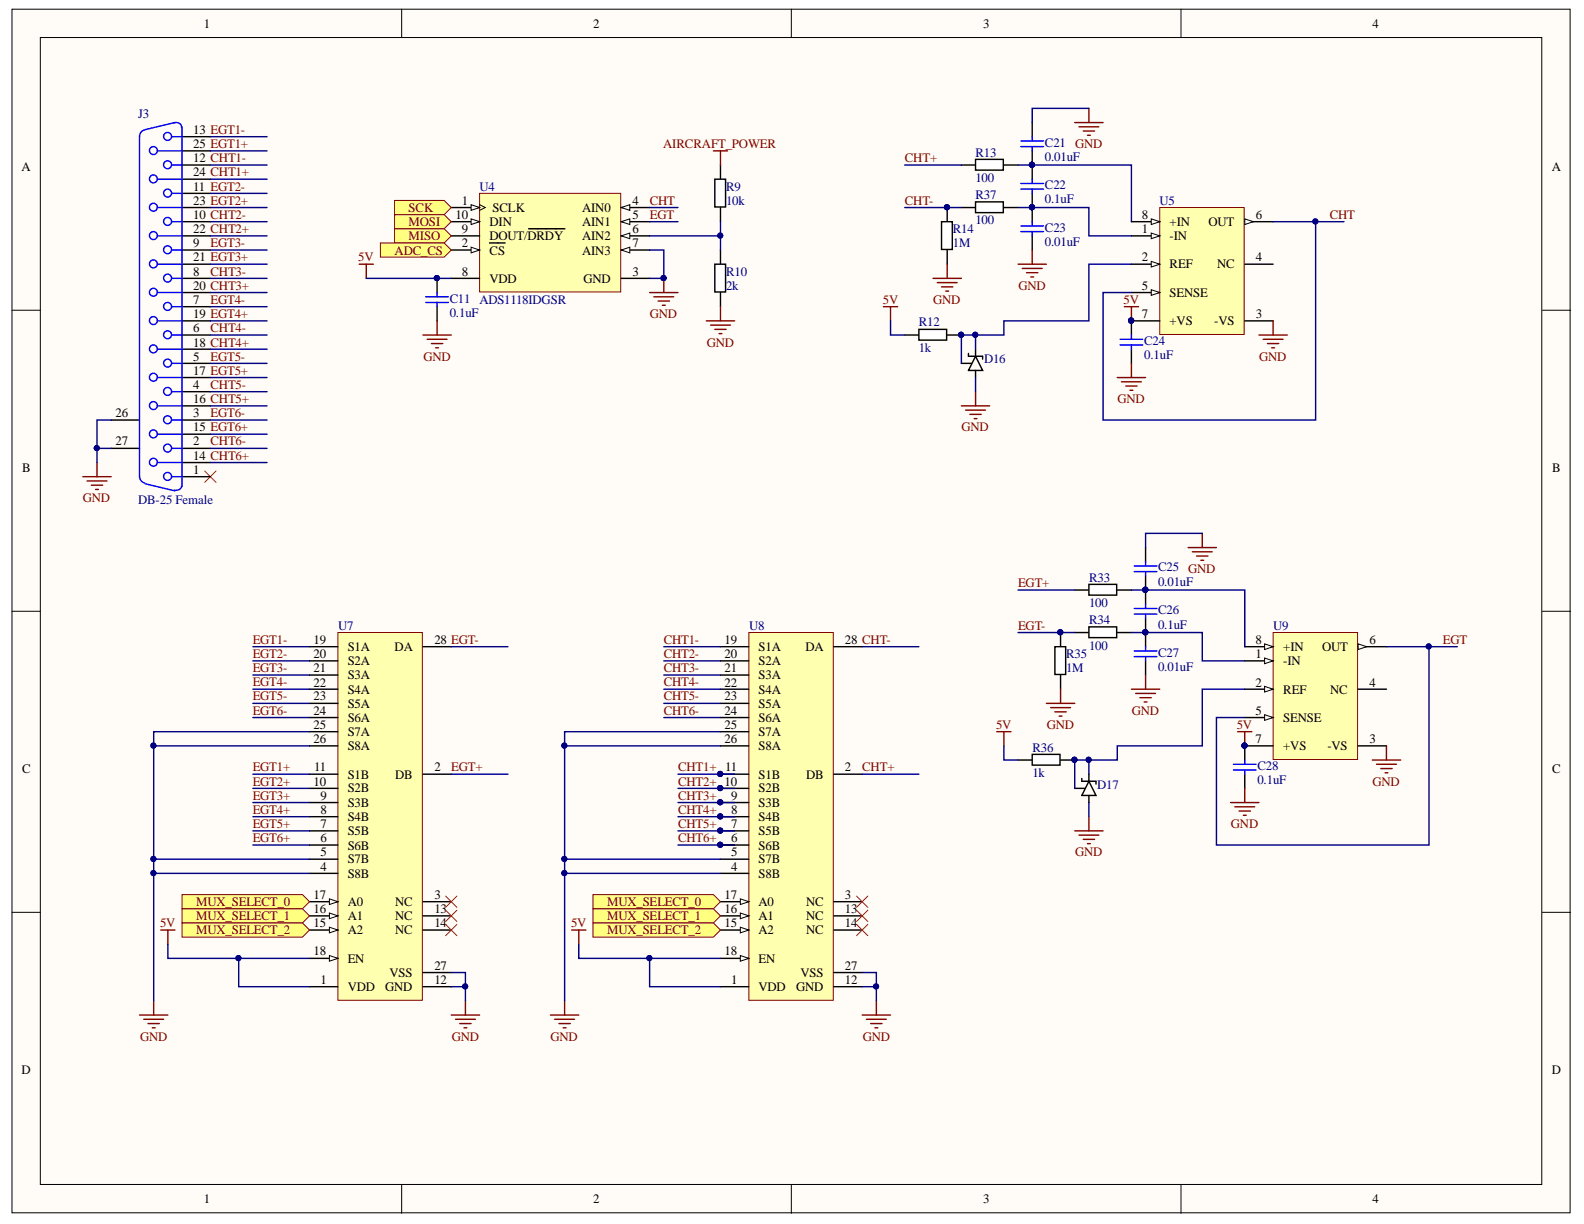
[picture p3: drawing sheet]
<svg xmlns="http://www.w3.org/2000/svg" width="279mm" height="216mm" viewBox="0 0 279 216" stroke-linecap="round" stroke-linejoin="round" font-family="sans-serif">
<defs><g id="words">
<g font-size="2.3">
<text x="35.9" y="4.9">1</text>
<text x="104.6" y="4.9">2</text>
<text x="173.4" y="4.9">3</text>
<text x="242.1" y="4.9">4</text>
<text x="34.1" y="23.6">13 EGT1-</text>
<text x="34.1" y="26.1">25 EGT1+</text>
<text x="34.1" y="28.6">12 CHT1-</text>
<text x="3.8" y="30.2">A</text>
<text x="34.1" y="31.1">24 CHT1+</text>
<text x="34.1" y="33.7">11 EGT2-</text>
<text x="273.7" y="30.2">A</text>
<text x="34.1" y="41.1">22 CHT2+</text>
<text x="34.1" y="36.1">23 EGT2+</text>
<text x="34.1" y="38.6">10 CHT2-</text>
<text x="80.4" y="38.6">10</text>
<text x="81.5" y="36.1">1</text>
<text x="81.5" y="41.1">9</text>
<text x="86.4" y="39.8">DIN</text>
<text x="86.9" y="37.4">SCLK</text>
<text x="102.7" y="37.4">AIN0</text>
<text x="102.7" y="39.8">AIN1</text>
<text x="111.6" y="36.1">4</text>
<text x="111.6" y="38.6">5</text>
<text x="111.6" y="41.1">6</text>
<text x="201.4" y="38.6">8</text>
<text x="201.4" y="41.1">1</text>
<text x="206.3" y="39.8">+IN</text>
<text x="213.2" y="39.8">OUT</text>
<text x="221.5" y="38.6">6</text>
<text x="34.1" y="46.1">21 EGT3+</text>
<text x="34.1" y="43.6">9</text>
<text x="81.5" y="43.6">2</text>
<text x="86.4" y="44.9">CS</text>
<text x="86.4" y="42.4">DOUT/DRDY</text>
<text x="102.7" y="42.4">AIN2</text>
<text x="102.7" y="44.9">AIN3</text>
<text x="111.6" y="43.6">7</text>
<text x="201.4" y="46.1">2</text>
<text x="206.3" y="42.4">-IN</text>
<text x="206.3" y="47.4">REF</text>
<text x="214.7" y="47.4">NC</text>
<text x="221.5" y="46.1">4</text>
<text x="34.1" y="51.1">20 CHT3+</text>
<text x="34.1" y="53.6">7</text>
<text x="34.1" y="48.6">8</text>
<text x="81.5" y="48.6">8</text>
<text x="86.4" y="49.9">VDD</text>
<text x="102.9" y="49.9">GND</text>
<text x="111.6" y="48.6">3</text>
<text x="201.4" y="51.1">5</text>
<text x="206.3" y="52.3">SENSE</text>
<text x="34.1" y="58.6">6</text>
<text x="34.1" y="56.1">19 EGT4+</text>
<text x="201.4" y="56.1">7</text>
<text x="206.3" y="57.3">+VS</text>
<text x="214.2" y="57.3">-VS</text>
<text x="221.5" y="56.1">3</text>
<text x="34.1" y="63.6">5</text>
<text x="34.1" y="61.1">18 CHT4+</text>
<text x="34.1" y="68.6">4</text>
<text x="34.1" y="71.1">16 CHT5+</text>
<text x="34.1" y="66.1">17 EGT5+</text>
<text x="20.4" y="73.6">26</text>
<text x="34.1" y="73.6">3</text>
<text x="34.1" y="76.1">15 EGT6+</text>
<text x="3.9" y="83.3">B</text>
<text x="20.4" y="78.6">27</text>
<text x="34.1" y="83.6">1</text>
<text x="34.1" y="78.6">2</text>
<text x="34.1" y="81.1">14 CHT6+</text>
<text x="273.8" y="83.3">B</text>
<text x="55.3" y="113.6">19</text>
<text x="76.6" y="113.6">28 EGT-</text>
<text x="127.8" y="113.6">19</text>
<text x="149" y="113.6">28 CHT-</text>
<text x="221.4" y="113.6">8</text>
<text x="241.6" y="113.6">6</text>
<text x="55.3" y="116.1">20</text>
<text x="55.3" y="118.6">21</text>
<text x="61.3" y="114.8">S1A</text>
<text x="61.3" y="117.3">S2A</text>
<text x="61.3" y="119.8">S3A</text>
<text x="69.6" y="114.8">DA</text>
<text x="127.8" y="116.1">20</text>
<text x="127.8" y="118.6">21</text>
<text x="133.8" y="114.8">S1A</text>
<text x="133.8" y="117.3">S2A</text>
<text x="133.8" y="119.8">S3A</text>
<text x="142.1" y="114.8">DA</text>
<text x="221.4" y="116.1">1</text>
<text x="226.4" y="114.8">+IN</text>
<text x="226.4" y="117.3">-IN</text>
<text x="233.2" y="114.8">OUT</text>
<text x="55.3" y="121.1">22</text>
<text x="55.3" y="123.5">23</text>
<text x="61.3" y="122.4">S4A</text>
<text x="61.3" y="124.8">S5A</text>
<text x="127.8" y="121.1">22</text>
<text x="127.8" y="123.5">23</text>
<text x="133.8" y="122.4">S4A</text>
<text x="133.8" y="124.8">S5A</text>
<text x="221.4" y="121.1">2</text>
<text x="226.4" y="122.4">REF</text>
<text x="234.6" y="122.4">NC</text>
<text x="241.6" y="121.1">4</text>
<text x="55.3" y="126.1">24</text>
<text x="55.3" y="128.5">25</text>
<text x="55.3" y="131.1">26</text>
<text x="61.3" y="127.4">S6A</text>
<text x="61.3" y="129.8">S7A</text>
<text x="127.8" y="126.1">24</text>
<text x="127.8" y="128.5">25</text>
<text x="127.8" y="131.1">26</text>
<text x="133.8" y="127.4">S6A</text>
<text x="133.8" y="129.8">S7A</text>
<text x="221.4" y="131.1">7</text>
<text x="221.4" y="126.1">5</text>
<text x="226.4" y="127.4">SENSE</text>
<text x="241.6" y="131.1">3</text>
<text x="3.9" y="136.4">C</text>
<text x="55.4" y="136.1">11</text>
<text x="61.3" y="137.3">S1B</text>
<text x="61.3" y="132.3">S8A</text>
<text x="69.7" y="137.3">DB</text>
<text x="76.6" y="136.1">2</text>
<text x="133.8" y="137.3">S1B</text>
<text x="133.8" y="132.3">S8A</text>
<text x="142.2" y="137.3">DB</text>
<text x="149" y="136.1">2</text>
<text x="226.4" y="132.3">+VS</text>
<text x="234.1" y="132.3">-VS</text>
<text x="273.8" y="136.4">C</text>
<text x="55.3" y="138.6">10</text>
<text x="56.5" y="143.6">8</text>
<text x="56.5" y="141">9</text>
<text x="61.3" y="142.3">S3B</text>
<text x="61.3" y="139.8">S2B</text>
<text x="129" y="143.6">8</text>
<text x="129" y="141">9</text>
<text x="133.8" y="142.3">S3B</text>
<text x="133.8" y="139.8">S2B</text>
<text x="56.5" y="148.6">6</text>
<text x="56.5" y="146">7</text>
<text x="61.3" y="149.8">S6B</text>
<text x="61.3" y="147.3">S5B</text>
<text x="61.3" y="144.9">S4B</text>
<text x="129" y="148.6">6</text>
<text x="129" y="146">7</text>
<text x="133.8" y="149.8">S6B</text>
<text x="133.8" y="147.3">S5B</text>
<text x="133.8" y="144.9">S4B</text>
<text x="56.5" y="153.6">4</text>
<text x="56.5" y="151">5</text>
<text x="61.3" y="154.8">S8B</text>
<text x="61.3" y="152.3">S7B</text>
<text x="129" y="153.6">4</text>
<text x="129" y="151">5</text>
<text x="133.8" y="154.8">S8B</text>
<text x="133.8" y="152.3">S7B</text>
<text x="55.3" y="161.1">16</text>
<text x="55.3" y="158.6">17</text>
<text x="61.3" y="159.8">A0</text>
<text x="69.7" y="159.8">NC</text>
<text x="76.6" y="158.6">3</text>
<text x="76.6" y="161.1">13</text>
<text x="127.8" y="161.1">16</text>
<text x="127.8" y="158.6">17</text>
<text x="133.8" y="159.8">A0</text>
<text x="142.2" y="159.8">NC</text>
<text x="149" y="158.6">3</text>
<text x="149" y="161.1">13</text>
<text x="55.3" y="163.5">15</text>
<text x="61.3" y="164.8">A2</text>
<text x="61.3" y="162.3">A1</text>
<text x="69.7" y="162.3">NC</text>
<text x="69.7" y="164.8">NC</text>
<text x="76.6" y="163.5">14</text>
<text x="127.8" y="163.5">15</text>
<text x="133.8" y="164.8">A2</text>
<text x="133.8" y="162.3">A1</text>
<text x="142.2" y="162.3">NC</text>
<text x="142.2" y="164.8">NC</text>
<text x="149" y="163.5">14</text>
<text x="55.3" y="168.5">18</text>
<text x="56.5" y="173.5">1</text>
<text x="61.3" y="169.8">EN</text>
<text x="68.7" y="172.3">VSS</text>
<text x="76.6" y="173.5">12</text>
<text x="76.6" y="171.1">27</text>
<text x="127.8" y="168.5">18</text>
<text x="129" y="173.5">1</text>
<text x="133.8" y="169.8">EN</text>
<text x="141.2" y="172.3">VSS</text>
<text x="149" y="173.5">12</text>
<text x="149" y="171.1">27</text>
<text x="61.3" y="174.8">VDD</text>
<text x="67.9" y="174.8">GND</text>
<text x="133.8" y="174.8">VDD</text>
<text x="140.4" y="174.8">GND</text>
<text x="3.8" y="189.5">D</text>
<text x="273.7" y="189.5">D</text>
<text x="35.9" y="212.2">1</text>
<text x="104.6" y="212.2">2</text>
<text x="173.4" y="212.2">3</text>
<text x="242.1" y="212.2">4</text>
</g>
<g font-size="2.3" fill="#000080">
<text x="24.4" y="20.9">J3</text>
<text x="172" y="27.7">R13</text>
<text x="184.3" y="28.3">0.01uF</text>
<text x="184.3" y="25.9">C21</text>
<text x="84.6" y="33.7">U4</text>
<text x="128.1" y="33.7">R9</text>
<text x="172" y="32.1">100</text>
<text x="172" y="35.1">R37</text>
<text x="184.3" y="35.9">0.1uF</text>
<text x="184.3" y="33.4">C22</text>
<text x="128.1" y="36.1">10k</text>
<text x="168.1" y="41.1">R14</text>
<text x="172" y="39.6">100</text>
<text x="184.3" y="40.8">C23</text>
<text x="204.5" y="36.1">U5</text>
<text x="168.1" y="43.6">1M</text>
<text x="184.3" y="43.4">0.01uF</text>
<text x="79.3" y="53.4">C11</text>
<text x="84.6" y="53.6">ADS1118IDGSR</text>
<text x="128.1" y="51.1">2k</text>
<text x="128.1" y="48.6">R10</text>
<text x="79.3" y="55.9">0.1uF</text>
<text x="162.1" y="57.6">R12</text>
<text x="162.1" y="62.1">1k</text>
<text x="173.6" y="64.1">D16</text>
<text x="201.8" y="63.3">0.1uF</text>
<text x="201.8" y="60.9">C24</text>
<text x="24.4" y="88.9">DB-25 Female</text>
<text x="204.3" y="100.8">C25</text>
<text x="192.1" y="107.1">100</text>
<text x="192.1" y="102.6">R33</text>
<text x="204.3" y="103.3">0.01uF</text>
<text x="59.6" y="111.1">U7</text>
<text x="132.1" y="111.1">U8</text>
<text x="192.1" y="110.1">R34</text>
<text x="204.3" y="110.9">0.1uF</text>
<text x="204.3" y="108.3">C26</text>
<text x="224.6" y="111.1">U9</text>
<text x="188" y="118.6">1M</text>
<text x="188" y="116.1">R35</text>
<text x="192.1" y="114.6">100</text>
<text x="204.3" y="118.3">0.01uF</text>
<text x="204.3" y="115.9">C27</text>
<text x="182.1" y="132.6">R36</text>
<text x="182.1" y="137.1">1k</text>
<text x="221.8" y="135.8">C28</text>
<text x="193.5" y="139.1">D17</text>
<text x="221.8" y="138.3">0.1uF</text>
</g>
<g font-size="2.3" fill="#800000">
<text x="117" y="26.1">AIRCRAFT_POWER</text>
<text x="159.6" y="28.6">CHT+</text>
<text x="189.6" y="26.1">GND</text>
<text x="72.1" y="39.8">MOSI</text>
<text x="72.1" y="37.4">SCK</text>
<text x="114.6" y="36.1">CHT</text>
<text x="114.6" y="38.6">EGT</text>
<text x="159.6" y="36.1">CHT-</text>
<text x="234.6" y="38.6">CHT</text>
<text x="37.1" y="43.6">EGT3-</text>
<text x="63.2" y="46.1">5V</text>
<text x="69.6" y="44.9">ADC_CS</text>
<text x="72.1" y="42.4">MISO</text>
<text x="37.1" y="48.6">CHT3-</text>
<text x="37.1" y="53.6">EGT4-</text>
<text x="155.7" y="53.6">5V</text>
<text x="164.6" y="53.6">GND</text>
<text x="179.7" y="51.1">GND</text>
<text x="198.2" y="53.6">5V</text>
<text x="37.1" y="58.6">CHT4-</text>
<text x="114.6" y="56.1">GND</text>
<text x="37.1" y="63.6">EGT5-</text>
<text x="74.7" y="63.6">GND</text>
<text x="124.7" y="61.1">GND</text>
<text x="222.1" y="63.6">GND</text>
<text x="37.1" y="68.6">CHT5-</text>
<text x="197.1" y="71.1">GND</text>
<text x="37.1" y="73.6">EGT6-</text>
<text x="169.6" y="76.1">GND</text>
<text x="37.1" y="78.6">CHT6-</text>
<text x="14.6" y="88.6">GND</text>
<text x="209.6" y="101.1">GND</text>
<text x="179.6" y="103.6">EGT+</text>
<text x="44.6" y="113.6">EGT1-</text>
<text x="117.1" y="113.6">CHT1-</text>
<text x="179.6" y="111.1">EGT-</text>
<text x="254.5" y="113.6">EGT</text>
<text x="44.6" y="116.1">EGT2-</text>
<text x="44.6" y="118.6">EGT3-</text>
<text x="117.1" y="116.1">CHT2-</text>
<text x="117.1" y="118.5">CHT3-</text>
<text x="44.6" y="121.1">EGT4-</text>
<text x="44.6" y="123.5">EGT5-</text>
<text x="117.1" y="121.1">CHT4-</text>
<text x="117.1" y="123.5">CHT5-</text>
<text x="44.6" y="126.1">EGT6-</text>
<text x="117.1" y="126.1">CHT6-</text>
<text x="175.7" y="128.5">5V</text>
<text x="184.7" y="128.5">GND</text>
<text x="199.6" y="126.1">GND</text>
<text x="218.1" y="128.5">5V</text>
<text x="44.6" y="136.1">EGT1+</text>
<text x="79.6" y="136.1">EGT+</text>
<text x="119.6" y="136.1">CHT1+ 11</text>
<text x="152.1" y="136.1">CHT+</text>
<text x="44.6" y="138.6">EGT2+</text>
<text x="44.6" y="141">EGT3+</text>
<text x="44.6" y="143.6">EGT4+</text>
<text x="119.6" y="138.6">CHT2+ 10</text>
<text x="119.6" y="141">CHT3+</text>
<text x="119.6" y="143.6">CHT4+</text>
<text x="242.1" y="138.6">GND</text>
<text x="44.6" y="146">EGT5+</text>
<text x="44.6" y="148.6">EGT6+</text>
<text x="119.6" y="146">CHT5+</text>
<text x="119.6" y="148.6">CHT6+</text>
<text x="217.1" y="146">GND</text>
<text x="189.6" y="151">GND</text>
<text x="34.6" y="159.8">MUX_SELECT_0</text>
<text x="107.1" y="159.8">MUX_SELECT_0</text>
<text x="28.3" y="163.5">5V</text>
<text x="34.6" y="162.3">MUX_SELECT_1</text>
<text x="34.6" y="164.8">MUX_SELECT_2</text>
<text x="100.7" y="163.5">5V</text>
<text x="107.1" y="162.3">MUX_SELECT_1</text>
<text x="107.1" y="164.8">MUX_SELECT_2</text>
<text x="24.7" y="183.6">GND</text>
<text x="79.7" y="183.6">GND</text>
<text x="97.1" y="183.6">GND</text>
<text x="152.2" y="183.6">GND</text>
</g>
</g></defs>
<g fill="#fffcf8" stroke="#000" stroke-width=".18">
<path d="M2.1 1.6h274.9v212.3h-274.9z"/>
<path d="M7.1 6.6h264.9v202.3h-264.9z"/>
</g>
<path d="M70.8 1.6v5M139.6 1.6v5M208.3 1.6v5M2.1 54.7h5M272.1 54.7h5M2.1 107.8h5M272.1 107.8h5M2.1 160.9h5M272.1 160.9h5M70.8 209v5M139.6 209v5M208.3 209v5" fill="none" stroke="#000" stroke-width=".18"/>
<path d="M36.1 83.1l2 2M38.1 83.1l-2 2" fill="none" stroke="#f00" stroke-width=".18"/>
<path d="M14.6 84.1h5M15.4 84.8h3.5M16.1 85.6h2M16.9 86.3h.5M17.1 81.6v2.5" fill="none" stroke="#800000" stroke-width=".25"/>
<path d="M59.6 111.6h14.9v64.8h-14.9z" fill="#ffffb0" stroke="#800000" stroke-width=".18"/>
<g fill="none" stroke="#000" stroke-width=".25">
<path d="M54.6 136.6h5M54.6 139.1h5M74.6 136.6h5M54.6 154.1h5M54.6 151.6h5M54.6 149.1h5M54.6 146.6h5M54.6 144.1h5M54.6 141.6h5M74.6 159.1h5M54.6 174h5M54.6 164h5"/>
<path d="M74.6 174h5M74.6 161.5h5M74.6 164h5"/>
</g>
<path d="M58.1 163.5l1.5 .5-1.5 .5z" fill="#fffcf8"/>
<path d="M58.1 163.5l1.5 .5-1.5 .5z" fill="none" stroke="#000" stroke-width=".18"/>
<path d="M54.6 161.5h5" fill="none" stroke="#000" stroke-width=".25"/>
<path d="M58.1 161l1.5 .5-1.5 .5z" fill="#fffcf8"/>
<path d="M58.1 161l1.5 .5-1.5 .5z" fill="none" stroke="#000" stroke-width=".18"/>
<path d="M54.6 159.1h5" fill="none" stroke="#000" stroke-width=".25"/>
<path d="M58.1 158.6l1.5 .5-1.5 .5z" fill="#fffcf8"/>
<path d="M58.1 158.6l1.5 .5-1.5 .5z" fill="none" stroke="#000" stroke-width=".18"/>
<path d="M54.6 169h5" fill="none" stroke="#000" stroke-width=".25"/>
<path d="M58.1 168.5l1.5 .5-1.5 .5z" fill="#fffcf8"/>
<path d="M58.1 168.5l1.5 .5-1.5 .5z" fill="none" stroke="#000" stroke-width=".18"/>
<path d="M54.6 114.1h5M54.6 116.6h5M54.6 119.1h5M74.6 114.1h5M54.6 121.6h5M54.6 124.1h5M54.6 126.6h5M54.6 129.1h5M54.6 131.6h5M74.6 171.5h5" fill="none" stroke="#000" stroke-width=".25"/>
<path d="M24.6 179h5M25.4 179.8h3.5M27.1 176.5v2.5M79.6 179h5M80.3 179.8h3.5M82.1 176.5v2.5M26.1 180.5h2M26.9 181.3h.5M81.1 180.5h2M81.8 181.3h.5" fill="none" stroke="#800000" stroke-width=".25"/>
<path d="M32.1 157.8h21.3l1.2 1.3-1.2 1.2h-21.3z" fill-rule="evenodd" fill="#ffff80" stroke="#800000" stroke-width=".18"/>
<path d="M28.4 164h2.5M29.6 164v2.5" fill="none" stroke="#800000" stroke-width=".25"/>
<path d="M78.6 158.1l2 2M80.6 158.1l-2 2M78.6 160.5l2 2M78.6 163l2 2M80.6 160.5l-2 2M80.6 163l-2 2" fill="none" stroke="#f00" stroke-width=".18"/>
<path d="M132.1 111.6h14.9v64.8h-14.9z" fill="#ffffb0" stroke="#800000" stroke-width=".18"/>
<g fill="none" stroke="#000" stroke-width=".25">
<path d="M127.1 136.6h5M127.1 139.1h5M147.1 136.6h5M127.1 154.1h5M127.1 151.6h5M127.1 149.1h5M127.1 146.6h5M127.1 144.1h5M127.1 141.6h5M147.1 159.1h5M127.1 174h5M127.1 164h5"/>
<path d="M147.1 174h5M147.1 161.5h5M147.1 164h5"/>
</g>
<g fill="#000080" stroke="#000080" stroke-width=".18">
<circle cx="127" cy="149" r=".45"/>
<circle cx="127" cy="146.5" r=".45"/>
<circle cx="127" cy="144" r=".45"/>
<circle cx="127" cy="141.5" r=".45"/>
<circle cx="127" cy="139" r=".45"/>
<circle cx="127" cy="136.5" r=".45"/>
</g>
<path d="M130.6 163.5l1.5 .5-1.5 .5z" fill="#fffcf8"/>
<path d="M130.6 163.5l1.5 .5-1.5 .5z" fill="none" stroke="#000" stroke-width=".18"/>
<path d="M127.1 161.5h5" fill="none" stroke="#000" stroke-width=".25"/>
<path d="M130.6 161l1.5 .5-1.5 .5z" fill="#fffcf8"/>
<path d="M130.6 161l1.5 .5-1.5 .5z" fill="none" stroke="#000" stroke-width=".18"/>
<path d="M127.1 159.1h5" fill="none" stroke="#000" stroke-width=".25"/>
<path d="M130.6 158.6l1.5 .5-1.5 .5z" fill="#fffcf8"/>
<path d="M130.6 158.6l1.5 .5-1.5 .5z" fill="none" stroke="#000" stroke-width=".18"/>
<path d="M127.1 169h5" fill="none" stroke="#000" stroke-width=".25"/>
<path d="M130.6 168.5l1.5 .5-1.5 .5z" fill="#fffcf8"/>
<path d="M130.6 168.5l1.5 .5-1.5 .5z" fill="none" stroke="#000" stroke-width=".18"/>
<path d="M127.1 114.1h5M127.1 116.6h5M127.1 119.1h5M147.1 114.1h5M127.1 121.6h5M127.1 124.1h5M127.1 126.6h5M127.1 129.1h5M127.1 131.6h5M147.1 171.5h5" fill="none" stroke="#000" stroke-width=".25"/>
<g fill="#000080" stroke="#000080" stroke-width=".18">
<circle cx="127" cy="149" r=".45"/>
<circle cx="127" cy="146.5" r=".45"/>
<circle cx="127" cy="144" r=".45"/>
<circle cx="127" cy="141.5" r=".45"/>
<circle cx="127" cy="139" r=".45"/>
<circle cx="127" cy="136.5" r=".45"/>
</g>
<path d="M97.1 179h5M97.8 179.8h3.5M99.6 176.5v2.5M100.8 164h2.5M102.1 164v2.5M152.1 179h5M152.8 179.8h3.5M154.6 176.5v2.5M98.6 180.5h2M99.3 181.3h.5M153.6 180.5h2M154.3 181.3h.5" fill="none" stroke="#800000" stroke-width=".25"/>
<path d="M151.1 158.1l2 2M153.1 158.1l-2 2M151.1 160.5l2 2M151.1 163l2 2M153.1 160.5l-2 2M153.1 163l-2 2" fill="none" stroke="#f00" stroke-width=".18"/>
<path d="M224.6 111.6h14.9v22.4h-14.9z" fill="#ffffb0" stroke="#800000" stroke-width=".18"/>
<path d="M219.6 114.1h5" fill="none" stroke="#000" stroke-width=".25"/>
<path d="M223.1 113.6l1.5 .5-1.5 .5z" fill="#fffcf8"/>
<path d="M223.1 113.6l1.5 .5-1.5 .5z" fill="none" stroke="#000" stroke-width=".18"/>
<path d="M219.6 116.6h5M219.6 131.6h5" fill="none" stroke="#000" stroke-width=".25"/>
<circle cx="219.5" cy="131.5" r=".45" fill="#000080" stroke="#000080" stroke-width=".18"/>
<path d="M223.1 116.1l1.5 .5-1.5 .5z" fill="#fffcf8"/>
<path d="M223.1 116.1l1.5 .5-1.5 .5z" fill="none" stroke="#000" stroke-width=".18"/>
<path d="M239.6 114.1h5M239.6 131.6h5M239.6 121.6h5" fill="none" stroke="#000" stroke-width=".25"/>
<path d="M239.6 113.6l1.5 .5-1.5 .5z" fill="#fffcf8"/>
<path d="M239.6 113.6l1.5 .5-1.5 .5z" fill="none" stroke="#000" stroke-width=".18"/>
<path d="M219.6 121.6h5" fill="none" stroke="#000" stroke-width=".25"/>
<path d="M223.1 121.1l1.5 .5-1.5 .5z" fill="#fffcf8"/>
<path d="M223.1 121.1l1.5 .5-1.5 .5z" fill="none" stroke="#000" stroke-width=".18"/>
<path d="M219.6 126.6h5" fill="none" stroke="#000" stroke-width=".25"/>
<path d="M223.1 126.1l1.5 .5-1.5 .5z" fill="#fffcf8"/>
<path d="M223.1 126.1l1.5 .5-1.5 .5z" fill="none" stroke="#000" stroke-width=".18"/>
<circle cx="219.5" cy="131.5" r=".45" fill="#000080" stroke="#000080" stroke-width=".18"/>
<path d="M204.6 36.6h14.9v22.4h-14.9z" fill="#ffffb0" stroke="#800000" stroke-width=".18"/>
<path d="M199.6 39.1h5" fill="none" stroke="#000" stroke-width=".25"/>
<path d="M203.1 38.6l1.5 .5-1.5 .5z" fill="#fffcf8"/>
<path d="M203.1 38.6l1.5 .5-1.5 .5z" fill="none" stroke="#000" stroke-width=".18"/>
<path d="M199.6 56.6h5M199.6 41.6h5" fill="none" stroke="#000" stroke-width=".25"/>
<circle cx="199.5" cy="56.5" r=".45" fill="#000080" stroke="#000080" stroke-width=".18"/>
<path d="M203.1 41.1l1.5 .5-1.5 .5z" fill="#fffcf8"/>
<path d="M203.1 41.1l1.5 .5-1.5 .5z" fill="none" stroke="#000" stroke-width=".18"/>
<path d="M219.6 39.1h5M219.6 56.6h5M219.6 46.6h5" fill="none" stroke="#000" stroke-width=".25"/>
<path d="M219.6 38.6l1.5 .5-1.5 .5z" fill="#fffcf8"/>
<path d="M219.6 38.6l1.5 .5-1.5 .5z" fill="none" stroke="#000" stroke-width=".18"/>
<path d="M199.6 46.6h5" fill="none" stroke="#000" stroke-width=".25"/>
<path d="M203.1 46.1l1.5 .5-1.5 .5z" fill="#fffcf8"/>
<path d="M203.1 46.1l1.5 .5-1.5 .5z" fill="none" stroke="#000" stroke-width=".18"/>
<path d="M199.6 51.6h5" fill="none" stroke="#000" stroke-width=".25"/>
<path d="M203.1 51.1l1.5 .5-1.5 .5z" fill="#fffcf8"/>
<path d="M203.1 51.1l1.5 .5-1.5 .5z" fill="none" stroke="#000" stroke-width=".18"/>
<g fill="#000080" stroke="#000080" stroke-width=".18">
<circle cx="199.5" cy="56.5" r=".45"/>
<circle cx="169.5" cy="59" r=".45"/>
</g>
<path d="M159.6 59.1h2.5M167.1 59.1h2.5" fill="none" stroke="#000" stroke-width=".25"/>
<path d="M162.1 58.1h4.9v1.9h-4.9z" fill="#fff" stroke="#000" stroke-width=".25"/>
<circle cx="169.5" cy="59" r=".45" fill="#000080" stroke="#000080" stroke-width=".18"/>
<path d="M169.6 29.1h2.5M177.1 29.1h2.5M169.6 64.1h1.7M170.8 62.3v.5h2.5v.5M172.1 62.8l1.2 2.5h-2.5zM172.1 61.6v1.2M172.1 65.3v1.3" fill="none" stroke="#000" stroke-width=".25"/>
<path d="M155.8 54.1h2.5M157.1 54.1v2.5M169.6 71.6h5M170.3 72.3h3.5M171.1 73.1h2M171.8 73.8h.5M172.1 69.1v2.5" fill="none" stroke="#800000" stroke-width=".25"/>
<path d="M172.1 28.1h4.9v1.9h-4.9z" fill="#fff" stroke="#000" stroke-width=".25"/>
<path d="M169.6 36.6h2.5M177.1 36.6h2.5" fill="none" stroke="#000" stroke-width=".25"/>
<path d="M172.1 35.6h4.9v1.9h-4.9z" fill="#fff" stroke="#000" stroke-width=".25"/>
<path d="M167.1 36.6v2.5M182.1 21.6v2.5M182.1 26.6v5M182.1 34.1v5M167.1 44.1v2.5M182.1 41.6v2.5" fill="none" stroke="#000" stroke-width=".25"/>
<g fill="#000080" stroke="#000080" stroke-width=".18">
<circle cx="182" cy="36.6" r=".45"/>
<circle cx="182" cy="29.1" r=".45"/>
<circle cx="167" cy="36.6" r=".45"/>
</g>
<path d="M180.1 33.4h4M180.1 25.9h4M180.1 32.4h4M180.1 24.9h4M180.1 39.9h4M182.1 24.1v.8M182.1 25.9v.7M182.1 31.6v.8M182.1 33.4v.7M182.1 39.1v.8M180.1 40.9h4M182.1 40.9v.7" fill="none" stroke="#00f" stroke-width=".25"/>
<path d="M166.1 39.1h1.9v4.9h-1.9z" fill="#fff" stroke="#000" stroke-width=".25"/>
<g fill="#000080" stroke="#000080" stroke-width=".18">
<circle cx="167" cy="36.6" r=".45"/>
<circle cx="199.5" cy="56.5" r=".45"/>
<circle cx="189.5" cy="134" r=".45"/>
</g>
<g fill="none" stroke="#800000" stroke-width=".25">
<path d="M192.1 19.1v2.5M189.6 21.6h5M190.3 22.4h3.5M191.1 23.1h2M191.8 23.9h.5M164.6 49.1h5M165.3 49.9h3.5M166.1 50.6h2M166.8 51.3h.5M167.1 46.6v2.5M179.6 46.6h5M180.3 47.4h3.5"/>
<path d="M181.1 48.1h2M181.8 48.9h.5M182.1 44.1v2.5M198.3 54.1h2.5M199.6 54.1v2.5M222.1 59.1h5M222.8 59.8h3.5M224.6 56.6v2.5M197.1 66.6h5M197.8 67.3h3.5M198.6 68.1h2M199.3 68.8h.5"/>
<path d="M199.6 64.1v2.5M223.6 60.6h2M224.3 61.3h.5"/>
</g>
<path d="M199.6 56.6v2.5M199.6 61.6v2.5M179.6 134.1h2.5M187.1 134.1h2.5" fill="none" stroke="#000" stroke-width=".25"/>
<path d="M197.6 59.8h4M199.6 59.1v.7M197.6 60.8h4M199.6 60.8v.8" fill="none" stroke="#00f" stroke-width=".25"/>
<path d="M182.1 133.1h4.9v1.9h-4.9z" fill="#fff" stroke="#000" stroke-width=".25"/>
<circle cx="189.5" cy="134" r=".45" fill="#000080" stroke="#000080" stroke-width=".18"/>
<path d="M189.6 104.1h2.5M197.1 104.1h2.5M189.6 139.1h1.7M190.8 137.3v.5h2.5v.5M192.1 137.8l1.2 2.5h-2.5zM192.1 136.6v1.2M192.1 140.3v1.3" fill="none" stroke="#000" stroke-width=".25"/>
<path d="M175.8 129.1h2.5M177.1 129.1v2.5M189.6 146.6h5M190.3 147.3h3.5M191.1 148.1h2M191.8 148.8h.5M192.1 144.1v2.5" fill="none" stroke="#800000" stroke-width=".25"/>
<path d="M192.1 103.1h4.9v1.9h-4.9z" fill="#fff" stroke="#000" stroke-width=".25"/>
<path d="M189.6 111.6h2.5M197.1 111.6h2.5" fill="none" stroke="#000" stroke-width=".25"/>
<path d="M192.1 110.6h4.9v1.9h-4.9z" fill="#fff" stroke="#000" stroke-width=".25"/>
<path d="M202.1 96.6v2.5M187.1 111.6v2.5M187.1 119.1v2.5M202.1 101.6v5M202.1 109.1v5M202.1 116.6v2.5" fill="none" stroke="#000" stroke-width=".25"/>
<g fill="#000080" stroke="#000080" stroke-width=".18">
<circle cx="202" cy="111.5" r=".45"/>
<circle cx="202" cy="104" r=".45"/>
<circle cx="187" cy="111.5" r=".45"/>
</g>
<path d="M200.1 99.8h4M202.1 99.1v.7M200.1 108.3h4M200.1 100.8h4M200.1 115.8h4M200.1 107.3h4M200.1 114.8h4M202.1 100.8v.8M202.1 106.6v.7M202.1 108.3v.8M202.1 114.1v.7M202.1 115.8v.8" fill="none" stroke="#00f" stroke-width=".25"/>
<path d="M186.1 114.1h1.9v4.9h-1.9z" fill="#fff" stroke="#000" stroke-width=".25"/>
<g fill="#000080" stroke="#000080" stroke-width=".18">
<circle cx="187" cy="111.5" r=".45"/>
<circle cx="219.5" cy="131.5" r=".45"/>
</g>
<g fill="none" stroke="#800000" stroke-width=".25">
<path d="M209.6 96.6h5M210.3 97.3h3.5M211.1 98.1h2M211.8 98.8h.5M212.1 94.1v2.5M202.1 119.1v2.5M184.6 124.1h5M185.3 124.8h3.5M186.1 125.6h2M186.8 126.3h.5M187.1 121.6v2.5M199.6 121.6h5"/>
<path d="M200.3 122.3h3.5M201.1 123.1h2M201.8 123.8h.5M218.3 129.1h2.5M219.6 129.1v2.5M219.6 139.1v2.5M242.1 134.1h5M242.8 134.8h3.5M243.6 135.6h2M244.3 136.3h.5M244.6 131.6v2.5M217.1 141.6h5"/>
<path d="M217.8 142.3h3.5M218.6 143.1h2M219.3 143.8h.5"/>
</g>
<g fill="none" stroke="#000" stroke-width=".25">
<path d="M32.1 36.6h5M32.1 31.6h5M32.1 26.6h5M32.1 39.1h5M32.1 34.1h5M32.1 29.1h5M32.1 24.1h5M32.1 51.6h5M32.1 46.6h5M32.1 41.6h5M32.1 59.1h5M32.1 54.1h5"/>
<path d="M32.1 49.1h5M32.1 44.1h5M32.1 56.6h5M19.6 79.1h5M19.6 74.1h5M32.1 79.1h5M32.1 74.1h5M32.1 69.1h5M32.1 64.1h5M32.1 76.6h5M32.1 71.6h5M32.1 66.6h5"/>
<path d="M32.1 61.6h5M32.1 84.1h5M32.1 81.6h5M219.6 131.6v2.5M219.6 136.6v2.5"/>
</g>
<g fill="none" stroke="#00f" stroke-width=".25">
<path d="M25.5 22.9a1.2 1.2 0 0 0-.9 1.2v60a1.2 1.2 0 0 0 1 1.1M27.9 36.6h4.2M27.9 31.6h4.2M27.9 26.6h4.2M30.4 39.1h1.7M30.4 34.1h1.7M30.4 29.1h1.7M30.4 24.1h1.7M30.7 21.7l.3-.1a.86 .86 0 0 1 1 .8M30.9 21.6l-5.3 1.3M32.1 22.4v63.4M27.9 56.6h4.2"/>
<path d="M27.9 51.6h4.2M27.9 46.6h4.2M27.9 41.6h4.2M30.4 59.1h1.7M30.4 54.1h1.7M30.4 49.1h1.7M30.4 44.1h1.7M27.9 76.6h4.2M27.9 71.6h4.2M27.9 66.6h4.2M27.9 61.6h4.2M30.4 79.1h1.7"/>
<path d="M30.4 74.1h1.7M30.4 69.1h1.7M30.4 64.1h1.7M25.6 85.3l5.3 1.3M27.9 81.6h4.2M30.4 84.1h1.7M32 85.8a.89 .89 0 0 1-1.2 .7M217.6 135.8h4M217.6 134.8h4M219.6 134.1v.7M219.6 135.8v.8"/>
<circle cx="27.1" cy="36.6" r=".7"/>
<circle cx="27.1" cy="26.6" r=".7"/>
<circle cx="27.1" cy="31.6" r=".7"/>
<circle cx="29.6" cy="24.1" r=".7"/>
<circle cx="29.6" cy="34.1" r=".7"/>
<circle cx="29.6" cy="29.1" r=".7"/>
<circle cx="29.6" cy="39.1" r=".7"/>
<circle cx="27.1" cy="51.5" r=".7"/>
<circle cx="27.1" cy="46.6" r=".7"/>
<circle cx="27.1" cy="41.6" r=".7"/>
<circle cx="27.1" cy="56.5" r=".7"/>
<circle cx="29.6" cy="44.1" r=".7"/>
<circle cx="29.6" cy="49.1" r=".7"/>
<circle cx="29.6" cy="59" r=".7"/>
<circle cx="29.6" cy="54" r=".7"/>
<circle cx="27.1" cy="66.5" r=".7"/>
<circle cx="27.1" cy="71.5" r=".7"/>
<circle cx="27.1" cy="76.5" r=".7"/>
<circle cx="27.1" cy="61.5" r=".7"/>
<circle cx="29.6" cy="64" r=".7"/>
<circle cx="29.6" cy="69" r=".7"/>
<circle cx="29.6" cy="74" r=".7"/>
<circle cx="29.6" cy="79" r=".7"/>
<circle cx="27.1" cy="81.5" r=".7"/>
<circle cx="29.6" cy="84" r=".7"/>
</g>
<path d="M84.6 34.1h24.9v17.4h-24.9z" fill="#ffffb0" stroke="#800000" stroke-width=".18"/>
<path d="M79.6 36.6h5" fill="none" stroke="#000" stroke-width=".25"/>
<path d="M84.6 36.1l1 .5-1 .5" fill="none" stroke="#000" stroke-width=".18"/>
<path d="M83.1 36.1l1.5 .5-1.5 .5z" fill="#fffcf8"/>
<path d="M83.1 36.1l1.5 .5-1.5 .5z" fill="none" stroke="#000" stroke-width=".18"/>
<path d="M79.6 44.1h5" fill="none" stroke="#000" stroke-width=".25"/>
<path d="M83.1 43.6l1.5 .5-1.5 .5z" fill="#fffcf8"/>
<path d="M83.1 43.6l1.5 .5-1.5 .5z" fill="none" stroke="#000" stroke-width=".18"/>
<path d="M109.6 36.6h5M86.3 42.9h2.8M109.6 49.1h5" fill="none" stroke="#000" stroke-width=".25"/>
<path d="M109.6 36.6l1.5-.5v1z" fill="#fffcf8"/>
<path d="M109.6 36.6l1.5-.5v1z" fill="none" stroke="#000" stroke-width=".18"/>
<path d="M109.6 39.1h5" fill="none" stroke="#000" stroke-width=".25"/>
<path d="M109.6 39.1l1.5-.5v1z" fill="#fffcf8"/>
<path d="M109.6 39.1l1.5-.5v1z" fill="none" stroke="#000" stroke-width=".18"/>
<path d="M109.6 41.6h5" fill="none" stroke="#000" stroke-width=".25"/>
<path d="M109.6 41.6l1.5-.5v1z" fill="#fffcf8"/>
<path d="M109.6 41.6l1.5-.5v1z" fill="none" stroke="#000" stroke-width=".18"/>
<path d="M109.6 44.1h5" fill="none" stroke="#000" stroke-width=".25"/>
<path d="M109.6 44.1l1.5-.5v1z" fill="#fffcf8"/>
<path d="M109.6 44.1l1.5-.5v1z" fill="none" stroke="#000" stroke-width=".18"/>
<path d="M79.6 39.1h5M79.6 49.1h5M79.6 41.6h5M93.2 40.4h6.4" fill="none" stroke="#000" stroke-width=".25"/>
<path d="M83.1 38.6l1.5 .5-1.5 .5z" fill="#fffcf8"/>
<path d="M83.1 38.6l1.5 .5-1.5 .5z" fill="none" stroke="#000" stroke-width=".18"/>
<g fill="#ffff80" stroke="#800000" stroke-width=".18">
<path d="M69.6 37.9h8.7l1.3 1.2-1.3 1.3h-8.7z" fill-rule="evenodd"/>
<path d="M69.6 40.4h8.7l1.3 1.2-1.3 1.3h-8.7z" fill-rule="evenodd"/>
</g>
<path d="M63.4 46.6h2.4M64.6 46.6v2.5M74.6 59.1h5M75.3 59.8h3.5M77.1 56.6v2.5M76.1 60.6h2M76.8 61.3h.5" fill="none" stroke="#800000" stroke-width=".25"/>
<path d="M127.1 29.1v2.5M127.1 36.6v2.5M77.1 49.1v2.5M77.1 54.1v2.5" fill="none" stroke="#000" stroke-width=".25"/>
<circle cx="77" cy="49.1" r=".45" fill="#000080" stroke="#000080" stroke-width=".18"/>
<path d="M75.1 52.3h4M75.1 53.3h4M77.1 51.6v.7M77.1 53.3v.8" fill="none" stroke="#00f" stroke-width=".25"/>
<path d="M126.1 31.6h1.9v4.9h-1.9z" fill="#fff" stroke="#000" stroke-width=".25"/>
<path d="M127.1 44.1v2.5M127.1 51.6v2.5" fill="none" stroke="#000" stroke-width=".25"/>
<path d="M126.1 46.6h1.9v4.9h-1.9z" fill="#fff" stroke="#000" stroke-width=".25"/>
<path d="M125.8 26.6h2.5M127.1 26.6v2.5M114.6 51.6h5M115.3 52.3h3.5M116.1 53.1h2M116.8 53.8h.5M117.1 49.1v2.5M124.6 56.6h5M125.3 57.3h3.5M126.1 58.1h2M126.8 58.8h.5M127.1 54.1v2.5" fill="none" stroke="#800000" stroke-width=".25"/>
<circle cx="117" cy="49.1" r=".45" fill="#000080" stroke="#000080" stroke-width=".18"/>
<g fill="#ffff80" stroke="#800000" stroke-width=".18">
<path d="M69.6 35.4h8.7l1.3 1.2-1.3 1.3h-8.7z" fill-rule="evenodd"/>
<path d="M32.1 160.3h21.3l1.2 1.2-1.2 1.3h-21.3z" fill-rule="evenodd"/>
<path d="M32.1 162.8h21.3l1.2 1.2-1.2 1.3h-21.3z" fill-rule="evenodd"/>
<path d="M104.6 157.8h21.2l1.3 1.3-1.3 1.2h-21.2z" fill-rule="evenodd"/>
<path d="M104.6 160.3h21.2l1.3 1.2-1.3 1.3h-21.2z" fill-rule="evenodd"/>
<path d="M104.6 162.8h21.2l1.3 1.2-1.3 1.3h-21.2z" fill-rule="evenodd"/>
<path d="M67.1 42.9h11.2l1.3 1.2-1.3 1.3h-11.2z" fill-rule="evenodd"/>
</g>
<g fill="none" stroke="#000080" stroke-width=".25">
<path d="M192.1 19.1h-10v2.5M37.1 29.1h10M37.1 24.1h10M37.1 26.6h10M37.1 31.6h10M37.1 34.1h10M37.1 36.6h10M37.1 39.1h10M114.6 36.6h5M114.6 39.1h5M127.1 39.1v5M159.6 36.6h10"/>
<path d="M159.6 29.1h10M179.6 36.6h12.5v5h7.5M179.6 29.1h20v10M224.6 39.1h12.5M232.1 39.1v35h-37.5v-22.5h5M37.1 41.6h10M37.1 44.1h10M37.1 46.6h10M37.1 49.1h10M37.1 51.6h10M37.1 54.1h10M37.1 56.6h10"/>
<path d="M37.1 59.1h10M64.6 49.1h15M114.6 41.6h12.5M114.6 44.1h2.5v5h-2.5M157.1 56.6v2.5h2.5M172.1 59.1v2.5M199.6 46.6h-7.5v10h-15v2.5h-7.5v5M17.1 79.1h2.5M19.6 74.1h-2.5v7.5M37.1 79.1h10M37.1 61.6h10M37.1 64.1h10"/>
<path d="M37.1 66.6h10M37.1 69.1h10M37.1 71.6h10M37.1 74.1h10M37.1 76.6h10M172.1 66.6v2.5M37.1 81.6h10M212.1 94.1h-10v2.5M44.6 114.1h10M44.6 116.6h10M44.6 119.1h10M79.6 114.1h10"/>
<path d="M117.1 114.1h10M117.1 116.6h10M117.1 119.1h10M152.1 114.1h10M179.6 111.6h10M179.6 104.1h10M199.6 111.6h12.5v5h7.5M199.6 104.1h20v10M244.6 114.1h12.5M252.1 114.1v35h-37.5v-22.5h5M27.1 131.6h27.5M44.6 121.6h10"/>
<path d="M44.6 124.1h10M44.6 126.6h10M44.6 136.6h10M44.6 139.1h10M54.6 129.1h-27.5v47.4M79.6 136.6h10M99.6 131.6h27.5M117.1 121.6h10M117.1 124.1h10M117.1 126.6h10M119.6 136.6h10M119.6 139.1h10"/>
<path d="M127.1 129.1h-27.5v47.4M152.1 136.6h10M177.1 131.6v2.5h2.5M192.1 134.1v2.5M219.6 121.6h-7.5v10h-15v2.5h-7.5v5M27.1 151.6h27.5M27.1 154.1h27.5M44.6 141.6h10M44.6 144.1h10M44.6 146.6h10M44.6 149.1h10M99.6 151.6h27.5"/>
<path d="M99.6 154.1h27.5M119.6 141.6h10M119.6 144.1h10M119.6 146.6h10M119.6 149.1h10M192.1 141.6v2.5M29.6 166.5v2.5h25M42.1 169v5h12.5M79.6 171.5h2.5v5M79.6 174h2.5M102.1 166.5v2.5h25M114.6 169v5h12.5"/>
<path d="M152.1 171.5h2.5v5M152.1 174h2.5"/>
</g>
<g fill="#000080" stroke="#000080" stroke-width=".18">
<circle cx="17.1" cy="79" r=".45"/>
<circle cx="27.1" cy="131.5" r=".45"/>
<circle cx="27.1" cy="151.5" r=".45"/>
<circle cx="27.1" cy="154" r=".45"/>
<circle cx="42.1" cy="169" r=".45"/>
<circle cx="82" cy="174" r=".45"/>
<circle cx="99.5" cy="131.5" r=".45"/>
<circle cx="99.5" cy="151.5" r=".45"/>
<circle cx="99.5" cy="154" r=".45"/>
<circle cx="114.5" cy="169" r=".45"/>
<circle cx="154.5" cy="174" r=".45"/>
<circle cx="172" cy="59" r=".45"/>
<circle cx="182" cy="36.6" r=".45"/>
<circle cx="182" cy="29.1" r=".45"/>
<circle cx="167" cy="36.6" r=".45"/>
<circle cx="232" cy="39.1" r=".45"/>
<circle cx="192" cy="134" r=".45"/>
<circle cx="202" cy="111.5" r=".45"/>
<circle cx="202" cy="104" r=".45"/>
<circle cx="187" cy="111.5" r=".45"/>
<circle cx="252" cy="114" r=".45"/>
<circle cx="127" cy="136.5" r=".45"/>
<circle cx="127" cy="139" r=".45"/>
<circle cx="127" cy="141.5" r=".45"/>
<circle cx="127" cy="144" r=".45"/>
<circle cx="127" cy="146.5" r=".45"/>
<circle cx="127" cy="149" r=".45"/>
<circle cx="77" cy="49.1" r=".45"/>
<circle cx="127" cy="41.6" r=".45"/>
<circle cx="117" cy="49.1" r=".45"/>
<circle cx="169.5" cy="59" r=".45"/>
<circle cx="189.5" cy="134" r=".45"/>
</g>
<use href="#words"/>
</svg>
